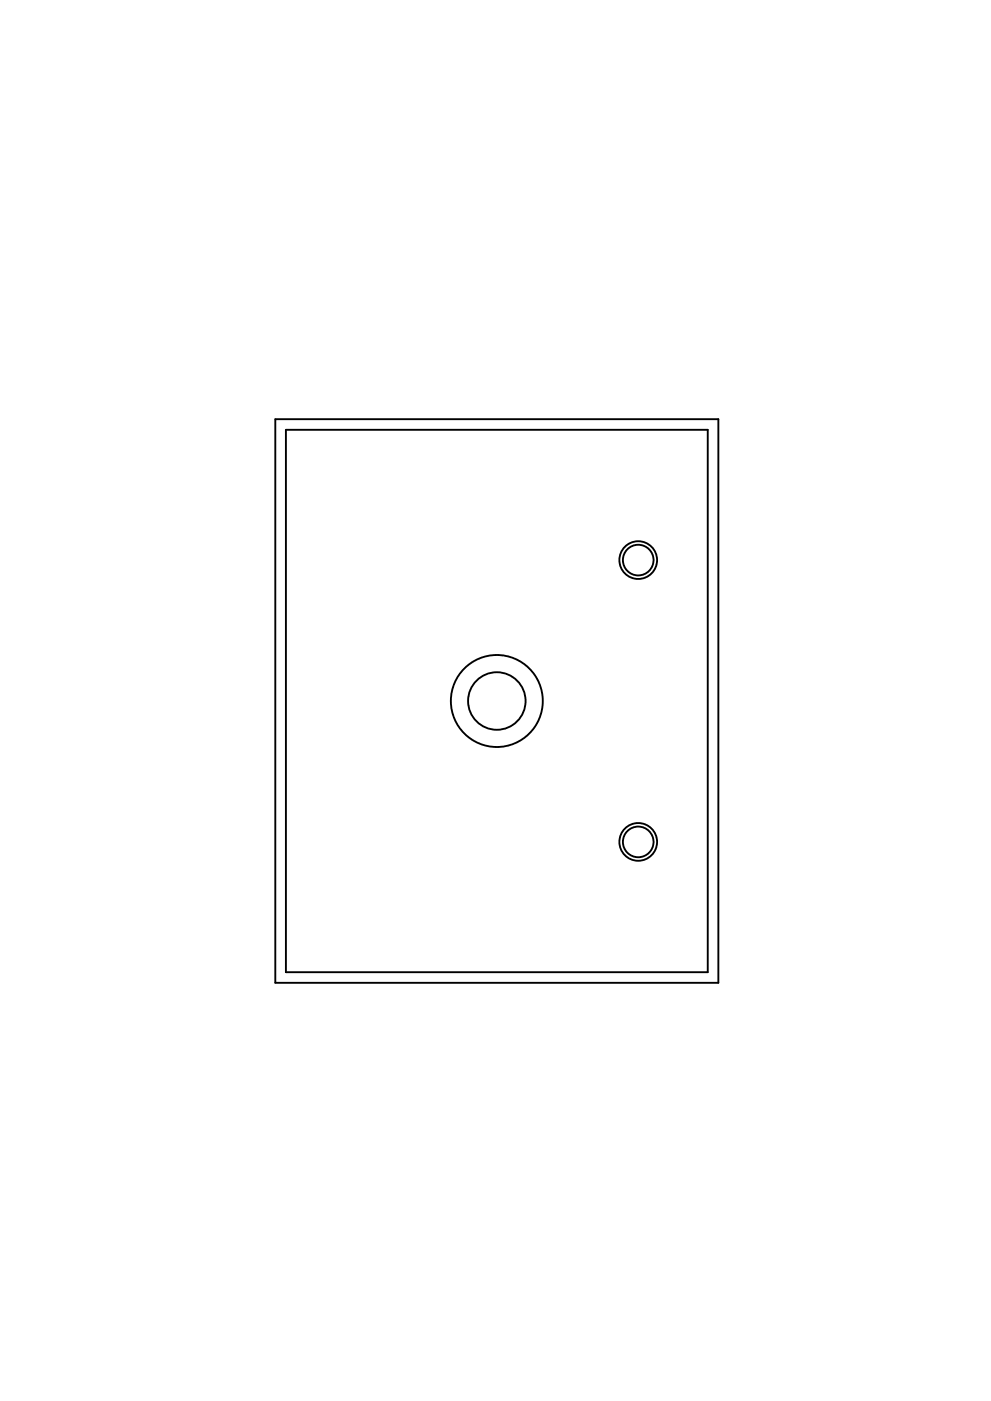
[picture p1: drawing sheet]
<svg xmlns="http://www.w3.org/2000/svg" width="210mm" height="297mm" viewBox="0 0 210 297" stroke-linecap="round" stroke-linejoin="round" font-family="sans-serif">
<g fill="none" stroke="#000" stroke-width=".4">
<path d="M58.4 88.9h94v119.5h-94zM60.7 91.1h89.5v115h-89.5z"/>
<circle cx="135.4" cy="118.8" r="4"/>
<circle cx="135.4" cy="118.8" r="3.2"/>
<circle cx="105.4" cy="148.6" r="9.7"/>
<circle cx="105.4" cy="148.6" r="6.1"/>
<circle cx="135.4" cy="178.5" r="4"/>
<circle cx="135.4" cy="178.5" r="3.2"/>
</g>
</svg>
